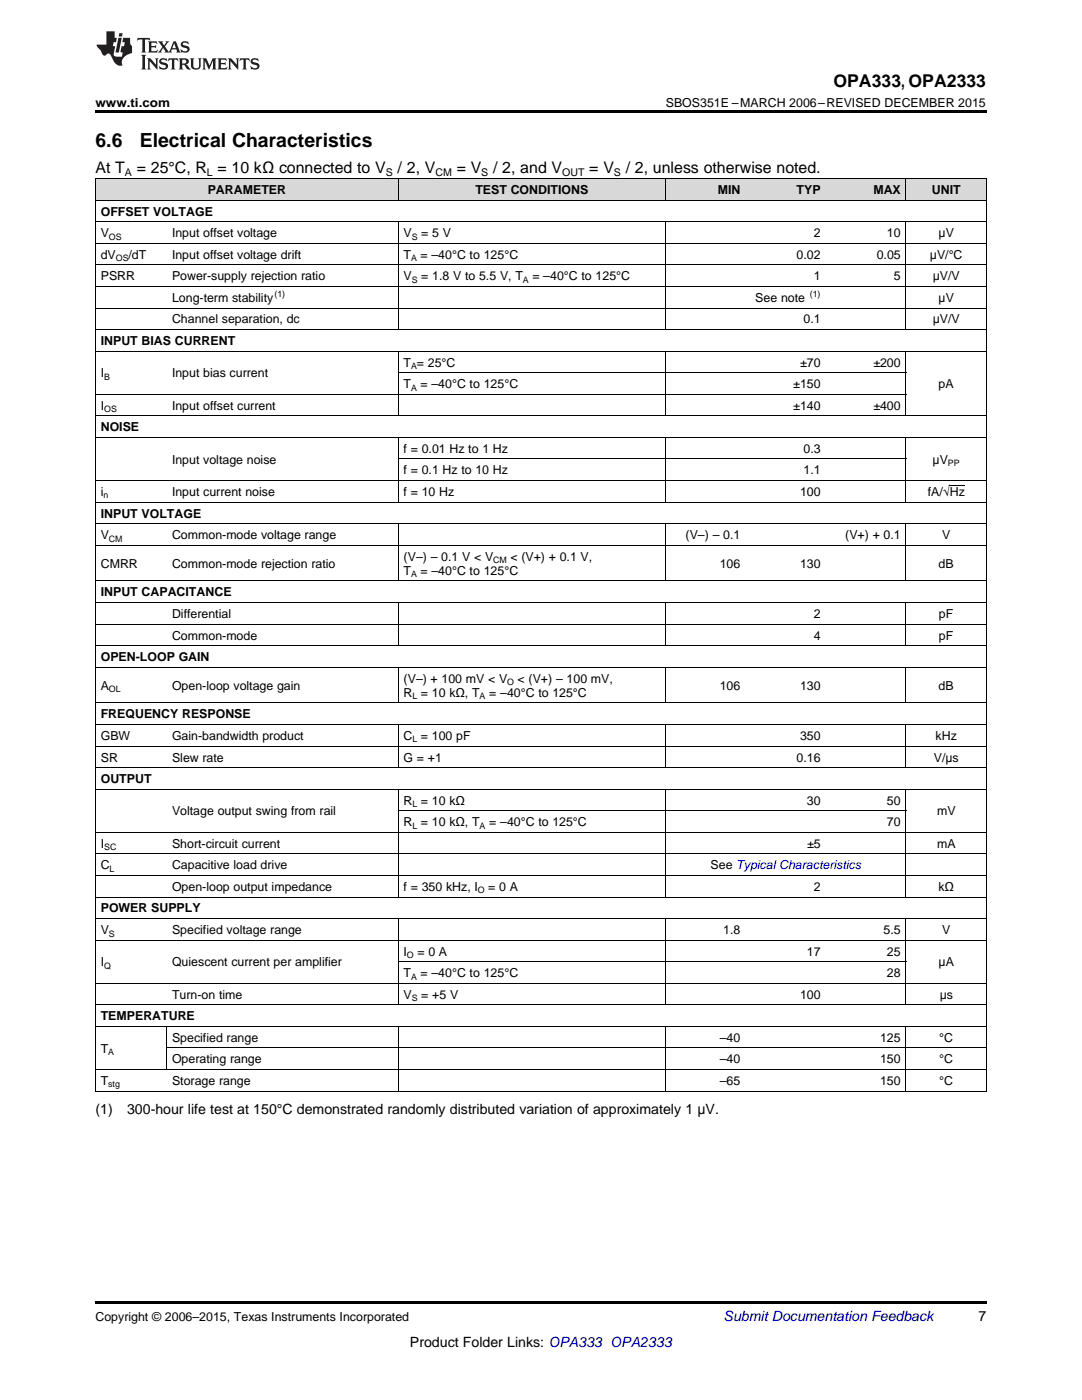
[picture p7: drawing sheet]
<svg xmlns="http://www.w3.org/2000/svg" width="216mm" height="279mm" viewBox="0 0 216 279" stroke-linecap="round" stroke-linejoin="round" font-family="sans-serif">
<defs><g id="words">
<g font-size="3.9">
<text x="19" y="29.3">6.6</text>
<text x="27.9" y="29.3">Electrical Characteristics</text>
</g>
<text font-size="3.5" x="166.3" y="17.3">OPA333, OPA2333</text>
<g font-size="3.2">
<text x="19" y="34.4">At T</text>
<text x="27.3" y="34.4">= 25°C, R = 10 kΩ connected to V</text>
<text x="79.3" y="34.4">/ 2, V</text>
<text x="91.1" y="34.4">= V</text>
<text x="98.4" y="34.4">/ 2, and V</text>
<text x="117.6" y="34.4">= V</text>
<text x="124.9" y="34.4">/ 2, unless otherwise noted.</text>
</g>
<g font-size="2.8">
<text x="19" y="222.4">(1)</text>
<text x="25.4" y="222.4">300-hour life test at 150°C demonstrated randomly distributed variation of approximately 1 μV.</text>
<text x="195.3" y="263.6">7</text>
<text x="81.8" y="268.9">Product Folder Links: OPA333 OPA2333</text>
</g>
<text font-size="2.8" fill="#0000c8" x="144.4" y="263.6">Submit Documentation Feedback</text>
<g font-size="2.5">
<text x="19" y="21.4">www.ti.com</text>
<text x="132.9" y="21.4">SBOS351E –MARCH 2006–REVISED DECEMBER 2015</text>
<text x="41.5" y="38.7">PARAMETER</text>
<text x="94.9" y="38.7">TEST CONDITIONS</text>
<text x="143.2" y="38.7">MIN</text>
<text x="159" y="38.7">TYP</text>
<text x="174.3" y="38.7">MAX</text>
<text x="185.9" y="38.7">UNIT</text>
<text x="20.1" y="43">OFFSET VOLTAGE</text>
<text x="20.1" y="47.3">V</text>
<text x="34.3" y="47.3">Input offset voltage</text>
<text x="80.5" y="47.3">V</text>
<text x="84.1" y="47.3">= 5 V</text>
<text x="162.4" y="47.3">2</text>
<text x="177" y="47.3">10</text>
<text x="187.3" y="47.3">μV</text>
<text x="20.1" y="51.6">dV</text>
<text x="25.7" y="51.6">/dT</text>
<text x="34.3" y="51.6">Input offset voltage drift</text>
<text x="80.5" y="51.6">T</text>
<text x="83.9" y="51.6">= –40°C to 125°C</text>
<text x="159" y="51.6">0.02</text>
<text x="174.9" y="51.6">0.05</text>
<text x="185.6" y="51.6">μV/°C</text>
<text x="20.1" y="56">PSRR</text>
<text x="34.3" y="56">Power-supply rejection ratio</text>
<text x="80.5" y="56">V</text>
<text x="84.1" y="56">= 1.8 V to 5.5 V, T</text>
<text x="106.3" y="56">= –40°C to 125°C</text>
<text x="162.4" y="56">1</text>
<text x="178.4" y="56">5</text>
<text x="186.1" y="56">μV/V</text>
<text x="34.3" y="60.3">Long-term stability</text>
<text x="34.3" y="64.6">Channel separation, dc</text>
<text x="150.7" y="60.3">See note</text>
<text x="160.3" y="64.6">0.1</text>
<text x="186.1" y="64.6">μV/V</text>
<text x="187.3" y="60.3">µV</text>
<text x="20.1" y="68.9">INPUT BIAS CURRENT</text>
<text x="20.1" y="75.3">I</text>
<text x="34.3" y="75.3">Input bias current</text>
<text x="80.5" y="73.2">T = 25°C</text>
<text x="80.5" y="77.5">T</text>
<text x="83.9" y="77.5">= –40°C to 125°C</text>
<text x="158.3" y="77.5">±150</text>
<text x="159.7" y="73.2">±70</text>
<text x="174.3" y="73.2">±200</text>
<text x="187.3" y="77.5">pA</text>
<text x="20.1" y="81.8">I</text>
<text x="34.3" y="81.8">Input offset current</text>
<text x="158.3" y="81.8">±140</text>
<text x="174.3" y="81.8">±400</text>
<text x="20.1" y="86.1">NOISE</text>
<text x="34.3" y="92.5">Input voltage noise</text>
<text x="80.5" y="90.4">f = 0.01 Hz to 1 Hz</text>
<text x="80.5" y="94.7">f = 0.1 Hz to 10 Hz</text>
<text x="160.3" y="90.4">0.3</text>
<text x="160.3" y="94.7">1.1</text>
<text x="186.1" y="92.5">μV</text>
<text x="20.1" y="99">i</text>
<text x="34.3" y="99">Input current noise</text>
<text x="80.5" y="99">f = 10 Hz</text>
<text x="159.6" y="99">100</text>
<text x="185.1" y="99">fA/√Hz</text>
<text x="20.1" y="103.3">INPUT VOLTAGE</text>
<text x="20.1" y="107.6">V</text>
<text x="34.3" y="107.6">Common-mode voltage range</text>
<text x="136.8" y="107.6">(V–) – 0.1</text>
<text x="168.7" y="107.6">(V+) + 0.1</text>
<text x="188" y="107.6">V</text>
<text x="20.1" y="113.3">CMRR</text>
<text x="34.3" y="113.3">Common-mode rejection ratio</text>
<text x="80.5" y="111.9">(V–) – 0.1 V &lt; V</text>
<text x="101.9" y="111.9">&lt; (V+) + 0.1 V,</text>
<text x="143.6" y="113.3">106</text>
<text x="159.6" y="113.3">130</text>
<text x="187.3" y="113.3">dB</text>
<text x="20.1" y="119">INPUT CAPACITANCE</text>
<text x="80.5" y="114.7">T</text>
<text x="83.9" y="114.7">= –40°C to 125°C</text>
<text x="34.3" y="123.3">Differential</text>
<text x="162.4" y="123.3">2</text>
<text x="187.4" y="123.3">pF</text>
<text x="20.1" y="131.9">OPEN-LOOP GAIN</text>
<text x="34.3" y="127.6">Common-mode</text>
<text x="162.4" y="127.6">4</text>
<text x="187.4" y="127.6">pF</text>
<text x="20.1" y="137.7">A</text>
<text x="34.3" y="137.7">Open-loop voltage gain</text>
<text x="80.5" y="136.2">(V–) + 100 mV &lt; V</text>
<text x="103.3" y="136.2">&lt; (V+) – 100 mV,</text>
<text x="143.6" y="137.7">106</text>
<text x="159.6" y="137.7">130</text>
<text x="187.3" y="137.7">dB</text>
<text x="20.1" y="143.4">FREQUENCY RESPONSE</text>
<text x="80.5" y="139.1">R = 10 kΩ, T</text>
<text x="97.6" y="139.1">= –40°C to 125°C</text>
<text x="20.1" y="147.7">GBW</text>
<text x="34.3" y="147.7">Gain-bandwidth product</text>
<text x="80.5" y="147.7">C = 100 pF</text>
<text x="159.6" y="147.7">350</text>
<text x="186.7" y="147.7">kHz</text>
<text x="20.1" y="152">SR</text>
<text x="34.3" y="152">Slew rate</text>
<text x="80.5" y="152">G = +1</text>
<text x="159" y="152">0.16</text>
<text x="186.3" y="152">V/μs</text>
<text x="20.1" y="156.3">OUTPUT</text>
<text x="80.5" y="160.6">R = 10 kΩ</text>
<text x="161" y="160.6">30</text>
<text x="177" y="160.6">50</text>
<text x="34.3" y="162.7">Voltage output swing from rail</text>
<text x="80.5" y="164.9">R = 10 kΩ, T</text>
<text x="97.6" y="164.9">= –40°C to 125°C</text>
<text x="177" y="164.9">70</text>
<text x="187" y="162.7">mV</text>
<text x="20.1" y="169.2">I</text>
<text x="20.1" y="173.5">C</text>
<text x="34.3" y="169.2">Short-circuit current</text>
<text x="34.3" y="173.5">Capacitive load drive</text>
<text x="141.8" y="173.5">See Typical Characteristics</text>
<text x="161" y="169.2">±5</text>
<text x="187" y="169.2">mA</text>
<text x="34.3" y="177.8">Open-loop output impedance</text>
<text x="80.5" y="177.8">f = 350 kHz, I</text>
<text x="97.4" y="177.8">= 0 A</text>
<text x="162.4" y="177.8">2</text>
<text x="187.3" y="177.8">kΩ</text>
<text x="20.1" y="182.1">POWER SUPPLY</text>
<text x="20.1" y="186.4">V</text>
<text x="34.3" y="186.4">Specified voltage range</text>
<text x="80.5" y="190.7">I</text>
<text x="83.3" y="190.7">= 0 A</text>
<text x="144.3" y="186.4">1.8</text>
<text x="161" y="190.7">17</text>
<text x="176.3" y="186.4">5.5</text>
<text x="177" y="190.7">25</text>
<text x="188" y="186.4">V</text>
<text x="20.1" y="192.9">I</text>
<text x="34.3" y="192.9">Quiescent current per amplifier</text>
<text x="80.5" y="195">T</text>
<text x="83.9" y="195">= –40°C to 125°C</text>
<text x="177" y="195">28</text>
<text x="187.3" y="192.9">μA</text>
<text x="20.1" y="203.6">TEMPERATURE</text>
<text x="34.3" y="199.3">Turn-on time</text>
<text x="80.5" y="199.3">V</text>
<text x="84.1" y="199.3">= +5 V</text>
<text x="159.6" y="199.3">100</text>
<text x="187.5" y="199.3">μs</text>
<text x="34.3" y="207.9">Specified range</text>
<text x="143.6" y="207.9">–40</text>
<text x="175.6" y="207.9">125</text>
<text x="187.4" y="207.9">°C</text>
<text x="20.1" y="210.1">T</text>
<text x="34.3" y="212.2">Operating range</text>
<text x="143.6" y="212.2">–40</text>
<text x="175.6" y="212.2">150</text>
<text x="187.4" y="212.2">°C</text>
<text x="20.1" y="216.5">T</text>
<text x="34.3" y="216.5">Storage range</text>
<text x="143.6" y="216.5">–65</text>
<text x="175.6" y="216.5">150</text>
<text x="187.4" y="216.5">°C</text>
<text x="19" y="263.6">Copyright © 2006–2015, Texas Instruments Incorporated</text>
</g>
<g font-size="2.1">
<text x="24.9" y="35.1">A</text>
<text x="41.3" y="35.1">L</text>
<text x="77" y="35.1">S</text>
<text x="86.9" y="35.1">CM</text>
<text x="96" y="35.1">S</text>
<text x="112.2" y="35.1">OUT</text>
<text x="122.5" y="35.1">S</text>
</g>
<g font-size="1.8">
<text x="21.7" y="47.8">OS</text>
<text x="82.2" y="47.8">S</text>
<text x="23.1" y="52.1">OS</text>
<text x="82" y="52.1">A</text>
<text x="54.8" y="59.3">(1)</text>
<text x="82.2" y="56.4">S</text>
<text x="104.3" y="56.4">A</text>
<text x="161.6" y="59.3">(1)</text>
<text x="20.8" y="75.8">B</text>
<text x="82" y="73.7">A</text>
<text x="82" y="78">A</text>
<text x="20.8" y="82.3">OS</text>
<text x="189.1" y="93">PP</text>
<text x="20.6" y="99.5">n</text>
<text x="21.7" y="108.1">CM</text>
<text x="98.4" y="112.4">CM</text>
<text x="82" y="115.2">A</text>
<text x="101.2" y="136.7">O</text>
<text x="21.7" y="138.1">OL</text>
<text x="82.3" y="139.6">L</text>
<text x="95.7" y="139.6">A</text>
<text x="82.3" y="148.2">L</text>
<text x="82.3" y="161.1">L</text>
<text x="82.3" y="165.4">L</text>
<text x="95.7" y="165.4">A</text>
<text x="20.8" y="169.7">SC</text>
<text x="21.9" y="174">L</text>
<text x="95.4" y="178.3">O</text>
<text x="21.7" y="186.9">S</text>
<text x="81.2" y="191.2">O</text>
<text x="20.8" y="193.4">Q</text>
<text x="82" y="195.5">A</text>
<text x="82.2" y="199.8">S</text>
<text x="21.6" y="210.6">A</text>
<text x="21.6" y="217">stg</text>
</g>
</g></defs>
<g fill="#d8d8d8">
<path d="M19 35.7h14.3v4.3h-14.3z"/>
<path d="M33.3 35.7h46.2v4.3h-46.2z"/>
<path d="M79.5 35.7h53.3v4.3h-53.3z"/>
<path d="M132.8 35.7h16v4.3h-16z"/>
<path d="M148.8 35.7h16v4.3h-16z"/>
<path d="M164.8 35.7h16v4.3h-16z"/>
<path d="M180.8 35.7h16v4.3h-16z"/>
</g>
<path d="M19 22h177.8v.5h-177.8zM19 217.8h.2zM79.4 217.8h.1zM132.7 217.8h.1zM148.7 217.8h.1zM164.7 217.8h.1zM180.7 217.8h.1zM196.7 217.8h.1zM19 259.7h177.8v.5h-177.8z" fill="#000"/>
<g fill="none" stroke="#000" stroke-width=".2">
<path d="M19 35.6l177.8 .1v182.1M19 40h177.8M19.1 35.7v182.1M79.4 35.7v4.3M132.8 35.7v4.3M180.8 35.7v4.3M19 57.2h177.8M19 52.9h177.8M19 48.6h177.8M19 44.3h177.8M79.4 44.3v21.5M132.8 44.3v21.5"/>
<path d="M180.8 44.3v21.5M19 78.7h161.8M19 70.1h177.8M19 65.8h177.8M19 61.5h177.8M79.4 70.1v12.9M79.5 74.4h101.3M132.8 70.1v12.9M180.8 70.1v12.9M19 95.9h177.8M19 87.3h177.8M19 83h177.8"/>
<path d="M79.4 87.3v13M79.5 91.6h101.3M132.8 87.3v13M180.8 87.3v13M19 115.9h177.8M19 108.8h177.8M19 104.5h177.8M19 100.2h177.8M79.4 104.5v11.5M132.8 104.5v11.5M180.8 104.5v11.5M19 133.2h177.8"/>
<path d="M19 128.9h177.8M19 124.5h177.8M19 120.2h177.8M79.4 120.3v8.6M79.4 133.2v7.1M132.8 120.3v8.6M132.8 133.2v7.1M180.8 120.3v8.6M180.8 133.2v7.1M19 157.5h177.8M19 153.2h177.8M19 148.9h177.8"/>
<path d="M19 144.6h177.8M19 140.3h177.8M79.4 144.6v8.6M79.4 157.5v21.6M132.8 144.6v8.6M132.8 157.5v21.6M180.8 144.6v8.6M180.8 157.5v21.6M19 179h177.8M19 174.7h177.8M19 170.4h177.8M19 166.1h177.8"/>
<path d="M79.5 161.8h101.3M19 196.2h177.8M19 187.6h177.8M19 183.3h177.8M79.4 183.3v17.3M79.5 191.9h101.3M132.8 183.3v17.3M180.8 183.3v17.3M19 217.8h177.8M19 213.4h177.8M19 204.8h177.8M19 200.5h177.8"/>
<path d="M33.2 204.9v8.6M33.3 209.1h163.5M79.4 204.9v12.9M132.8 204.9v12.9M180.8 204.9v12.9"/>
</g>
<g fill="#231f20">
<path d="M27.5 7.6l-.1 .5 .4-.2h.6v.1v2.1l-.2 .4h1l-.3-.4v-2.1l.1-.1h.5l.5 .2-.2-.5zM29.5 8.3l.2 .3v1.5l-.2 .4h1.8l.2-.6a1.04 1.04 0 0 1-1.3 .2v-.7h.6l.3 .2v-.6l-.3 .2h-.6v-.6l.8-.1 .4 .3-.2-.5zM31.5 8.3l.9 1.1-.9 1.1h.8l-.2-.2 .5-.7 .4 .7-.2 .2h1.5l-.1-.2 .1-.4h.9l.1 .4-.2 .2h1l-.3-.3-.7-1.9h-.5l-.9 2-.8-1 .9-1h-.8l.1 .3-.3 .5-.4-.6 .2-.2zM34.7 8.6l.4 1h-.7zM36.3 8.4a.63 .63 0 0 0-.2 .7 .63 .63 0 0 0 .6 .4l.6 .2 .1 .2a.75 .75 0 0 1-.7 .4 .75 .75 0 0 1-.6-.5l.1 .7 .1-.1a1.11 1.11 0 0 0 1.5-.6 1.13 1.13 0 0 0-1.2-.8l-.1-.4a1.04 1.04 0 0 1 1.2 .2l-.2-.5-.1 .1-.5-.2zM28.2 10.9l.2 .4v2.2l-.2 .4h1l-.3-.4v-2.2l.3-.4zM29.3 11.6l.3 .4v1.5l-.3 .4h.8l-.2-.4v-1.3l1.5 1.7v-1.9l.2-.4h-.7l.2 .4v.9l-1.1-1.3zM32 11.8a.62 .62 0 0 0-.2 .7 .62 .62 0 0 0 .6 .4l.6 .1 .1 .3a.76 .76 0 0 1-.7 .3 .76 .76 0 0 1-.6-.4l.1 .7 .1-.1a1.11 1.11 0 0 0 1.5-.6 1.13 1.13 0 0 0-1.2-.8l-.1-.4a1.04 1.04 0 0 1 1.2 .2l-.2-.6-.1 .1-.5-.1zM33.7 11.6l-.2 .6a.61 .61 0 0 1 .8-.3v1.6l-.2 .4h.9l-.2-.4v-1.6a.63 .63 0 0 1 .8 .3l-.2-.6zM35.6 11.6l.3 .4v1.5l-.3 .4h1l-.2-.2v-.8l.5 .2a.76 .76 0 0 0 1.2 .7l-1-1a.58 .58 0 0 0 .6-.5 .58 .58 0 0 0-.5-.6zM36.4 11.9h.1a.45 .45 0 0 1 .5 .1 .45 .45 0 0 1 .1 .5l-.7 .2zM37.9 11.6l.2 .2a2.17 2.17 0 0 0 .3 1.9 .99 .99 0 0 0 1.6-.6v-1.1l.2-.4h-.7l.2 .2a1.92 1.92 0 0 1-.2 1.8 .6 .6 0 0 1-.9-.5v-1.1l.2-.4zM40.4 11.6l.2 .4v1.5l-.2 .4h.7l-.2-.4v-1.4l.8 1.8 .8-1.8v1.4l-.2 .4h.9l-.2-.4v-1.5l.2-.4h-.8l-.6 1.5-.6-1.5zM43.4 11.6l.2 .4v1.5l-.2 .4h1.8l.2-.6a1.04 1.04 0 0 1-1.3 .1v-.6h.5l.4 .2v-.6l-.4 .2h-.5v-.7h.8l.3 .3-.1-.6zM45.5 11.6l.2 .4v1.5l-.2 .4h.7l-.2-.4v-1.3l1.5 1.7v-1.9l.2-.4h-.7l.2 .4v.9l-1.1-1.3zM47.9 11.6l-.1 .6a.61 .61 0 0 1 .8-.3v1.6l-.3 .4h1l-.3-.4 .1-1.6a.63 .63 0 0 1 .7 .3l-.1-.6zM50.2 11.8a.62 .62 0 0 0-.2 .7 .62 .62 0 0 0 .6 .4l.6 .1 .2 .3a.76 .76 0 0 1-.8 .3 .76 .76 0 0 1-.6-.4l.1 .7 .2-.1a1.11 1.11 0 0 0 1.5-.6 1.13 1.13 0 0 0-1.3-.8l-.1-.4a1.04 1.04 0 0 1 1.2 .2l-.1-.6-.2 .1-.5-.1z"/>
<path d="M21.2 6.3v2.6h-1.9l.1 .4 .7 .9a.91 .91 0 0 0 1 .8 .56 .56 0 0 1 .5-.3 .56 .56 0 0 1 .5 .3l.4 .8a1.53 1.53 0 0 0 1.9 1.2 1.54 1.54 0 0 1 1-2.1l.9-.3v-1.4a1.52 1.52 0 0 1-.3-1.6h-1.4l-.2 .8h.5l-.2 .8h-.4l-.2 1v.2l.4 .1-.2 .8a1.93 1.93 0 0 1-1.6-.3l.3-1.8h-.5l.2-.8h.4l.2-.8h-.4v-1.3zM23.6 7.6l-.6 2.9h.7l.6-2.9zM23.8 6.6l-.1 .7h.6l.2-.7z"/>
</g>
<path d="M189.5 96.8h3" fill="none" stroke="#000" stroke-width=".2"/>
<use href="#words"/>
</svg>
